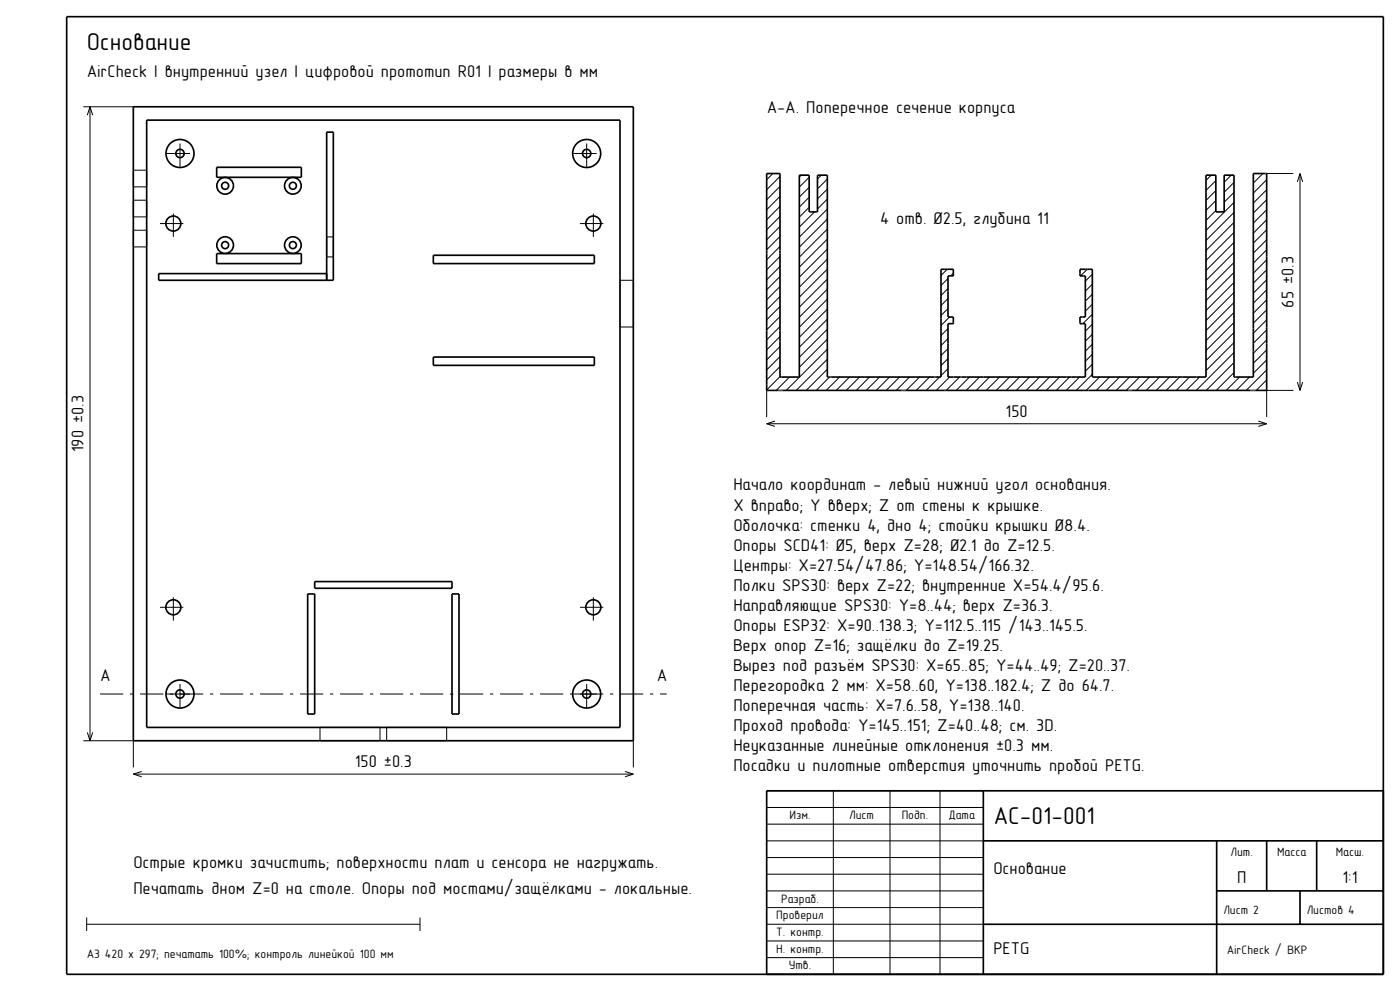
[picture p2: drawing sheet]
<svg xmlns="http://www.w3.org/2000/svg" width="420mm" height="297mm" viewBox="0 0 420 297" stroke-linecap="round" stroke-linejoin="round" font-family="sans-serif">
<defs><g id="words">
<g font-size="7.3">
<text x="26" y="15">Основание</text>
<text x="298" y="247">AC-01-001</text>
</g>
<g font-size="5.1">
<text x="26" y="23">AirCheck | внутренний узел | цифровой прототип R01 | размеры в мм</text>
<text x="230" y="34">А-А. Поперечное сечение корпуса</text>
<text x="264" y="67">4 отв. Ø2.5, глубина 11</text>
<text x="388" y="92.2" transform="rotate(-90 388 92.2)">65 ±0.3</text>
<text x="301.7" y="125">150</text>
<text x="25" y="135.6" transform="rotate(-90 25 135.6)">190 ±0.3</text>
<text x="220" y="147">Начало координат - левый нижний угол основания.</text>
<text x="220" y="153">X вправо; Y вверх; Z от стены к крышке.</text>
<text x="220" y="159">Оболочка: стенки 4, дно 4; стойки крышки Ø8.4.</text>
<text x="220" y="165">Опоры SCD41: Ø5, верх Z=28; Ø2.1 до Z=12.5.</text>
<text x="220" y="171">Центры: X=27.54/47.86; Y=148.54/166.32.</text>
<text x="220" y="177">Полки SPS30: верх Z=22; внутренние X=54.4/95.6.</text>
<text x="220" y="183">Направляющие SPS30: Y=8..44; верх Z=36.3.</text>
<text x="220" y="189">Опоры ESP32: X=90..138.3; Y=112.5..115 /143..145.5.</text>
<text x="220" y="195">Верх опор Z=16; защёлки до Z=19.25.</text>
<text x="220" y="201">Вырез под разъём SPS30: X=65..85; Y=44..49; Z=20..37.</text>
<text x="30" y="204">А</text>
<text x="197" y="204">А</text>
<text x="220" y="207">Перегородка 2 мм: X=58..60, Y=138..182.4; Z до 64.7.</text>
<text x="220" y="213">Поперечная часть: X=7.6..58, Y=138..140.</text>
<text x="220" y="219">Проход провода: Y=145..151; Z=40..48; см. 3D.</text>
<text x="220" y="225">Неуказанные линейные отклонения ±0.3 мм.</text>
<text x="106.4" y="230">150 ±0.3</text>
<text x="220" y="231">Посадки и пилотные отверстия уточнить пробой PETG.</text>
<text x="40" y="260">Острые кромки зачистить; поверхности плат и сенсора не нагружать.</text>
<text x="298" y="262">Основание</text>
<text x="40" y="268">Печатать дном Z=0 на столе. Опоры под мостами/защёлками - локальные.</text>
<text x="371.1" y="264.6">П</text>
<text x="402.7" y="264.6">1:1</text>
<text x="298" y="286">PETG</text>
</g>
<g font-size="3.7">
<text x="236.8" y="245.6">Изм.</text>
<text x="254.7" y="245.6">Лист</text>
<text x="270.5" y="245.6">Подп.</text>
<text x="284.5" y="245.6">Дата</text>
<text x="369.1" y="256.6">Лит.</text>
<text x="383.1" y="256.6">Масса</text>
<text x="400.7" y="256.6">Масш.</text>
<text x="232.9" y="275.6">Проверил</text>
<text x="234.3" y="270.6">Разраб.</text>
<text x="367" y="274">Лист 2</text>
<text x="392" y="274">Листов 4</text>
<text x="232.9" y="280.6">Т. контр.</text>
<text x="26" y="287">А3 420 x 297; печатать 100%; контроль линейкой 100 мм</text>
<text x="232.9" y="285.6">Н. контр.</text>
<text x="368" y="286">AirCheck / ВКР</text>
<text x="236.6" y="290.6">Утв.</text>
</g>
</g></defs>
<g fill="none" stroke="#000" stroke-width=".5">
<path d="M20 5h395v287h-395zM40 32h150v190h-150zM44 36h142v182h-142zM65 50.1h25.4v3h-25.4zM230 52h4v61h5.8v-60.5h2.9v11h2.6v-11h2.9v60.5h34.1v-32.3h3.7v2h-1.6v12.3h1.6v2h-1.6v16h41.2v-16h-1.6v-2h1.6v-12.3h-1.6v-2h3.7v32.3h34.1v-60.5h3v11h2.5v-11h2.9v60.5h5.8v-61h4v65h-150zM65 76h25.4v3h-25.4zM130 76.5h48.3v2.5h-48.3zM98 82h-50.4v2h52.4v-44.4h-2v44.4M130 107h48.3v2.5h-48.3zM92.3 178h2.1v36h-2.1zM94.4 174.3h41.2v2h-41.2zM135.6 178h2.1v36h-2.1z"/>
<path d="M295 237v55M415 237h-185v55M295 252h120M365 252v40M380 252v15M395 252v15M295 277h120M365 267h50M390 267v10"/>
<circle cx="54" cy="46" r="4.2"/>
<circle cx="54" cy="46" r="1.25"/>
<circle cx="67.5" cy="55.7" r="2.5"/>
<circle cx="67.5" cy="55.7" r="1.05"/>
<circle cx="87.9" cy="55.7" r="2.5"/>
<circle cx="87.9" cy="55.7" r="1.05"/>
<circle cx="176" cy="46" r="4.2"/>
<circle cx="176" cy="46" r="1.25"/>
<circle cx="52" cy="67" r="2.25"/>
<circle cx="67.5" cy="73.5" r="2.5"/>
<circle cx="67.5" cy="73.5" r="1.05"/>
<circle cx="87.9" cy="73.5" r="2.5"/>
<circle cx="87.9" cy="73.5" r="1.05"/>
<circle cx="178" cy="67" r="2.25"/>
<circle cx="52" cy="182" r="2.25"/>
<circle cx="178" cy="182" r="2.25"/>
<circle cx="54" cy="208" r="4.2"/>
<circle cx="54" cy="208" r="1.25"/>
<circle cx="176" cy="208" r="4.2"/>
<circle cx="176" cy="208" r="1.25"/>
</g>
<g fill="none" stroke="#000" stroke-width=".3">
<path d="M25 32h15M27 32v190M27 32l-.8 2.5M27 32l.8 2.5M40 51h4v5h-4zM231.9 52l-1.9 1.9M234 58.9l-4 4M234 55.9l-4 4M234 52.9l-4 4M240.4 52.5l-.6 .6M242.7 59.1l-2.9 3M242.7 56.1l-2.9 3"/>
<path d="M242.7 53.1l-2.9 3M246.4 52.5l-1.1 1.1M248.2 59.7l-2.9 2.9M248.2 56.7l-2.9 2.9M248.2 53.7l-2.9 2.9M363.4 52.5l-1.6 1.6M364.8 57.1l-3 3M364.8 54.1l-3 3M369.4 52.5l-2.1 2.1M370.2 57.7l-2.9 2.9M370.2 54.7l-2.9 2.9M378.9 52l-2.9 2.9"/>
<path d="M380 59.9l-4 4M380 56.9l-4 4M380 53.9l-4 4M380 52h8M390 52v65M390 52l-.8 2.5M390 52l.8 2.5M40 69h4v5h-4zM40 60h4v5h-4zM98 71h2v6h-2zM234 79.9l-4 4M234 76.9l-4 4"/>
<path d="M234 73.9l-4 4M234 70.9l-4 4M234 67.9l-4 4M234 64.9l-4 4M234 61.9l-4 4M242.7 62.1l-2.9 3M244.4 63.5l-4.6 4.6M248.2 77.7l-8.4 8.4M248.2 74.7l-8.4 8.4M248.2 71.7l-8.4 8.4M248.2 68.7l-8.4 8.4M248.2 65.7l-8.4 8.4"/>
<path d="M248.2 62.7l-8.4 8.4M364.8 63.1l-3 3M364.8 60.1l-3 3M370.2 78.7l-8.4 8.4M370.2 75.7l-8.4 8.4M370.2 72.7l-8.4 8.4M370.2 69.7l-8.4 8.4M370.2 66.7l-8.4 8.4M370.2 63.7l-8.4 8.4M370.2 60.7l-8.4 8.4M380 77.9l-4 4M380 74.9l-4 4"/>
<path d="M380 71.9l-4 4M380 68.9l-4 4M380 65.9l-4 4M380 62.9l-4 4M186 84h4v14h-4zM234 97.9l-4 4M234 94.9l-4 4M234 91.9l-4 4M234 88.9l-4 4M234 85.9l-4 4M234 82.9l-4 4M248.2 98.7l-8.4 8.4"/>
<path d="M248.2 95.7l-8.4 8.4M248.2 92.7l-8.4 8.4M248.2 89.7l-8.4 8.4M248.2 86.7l-8.4 8.4M248.2 83.7l-8.4 8.4M248.2 80.7l-8.4 8.4M284.2 80.7l-1.9 1.9M284.4 98.5l-2.1 2.1M284.4 92.5l-2.1 2.1M284.4 89.5l-2.1 2.1M284.4 86.5l-2.1 2.1M284.4 83.5l-2.1 2.1"/>
<path d="M284.9 95l-2.6 2.6M286 96.9l-.1 .1M286 81.9l-.8 .8M326.2 80.7l-2 2M327.7 97.2l-2.1 2.1M327.7 94.2l-2.8 2.8M327.7 91.2l-2.1 2.1M327.7 88.2l-2.1 2.1M327.7 85.2l-2.1 2.1M327.7 82.2l-2.1 2.1M370.2 99.7l-8.4 8.4M370.2 96.7l-8.4 8.4"/>
<path d="M370.2 93.7l-8.4 8.4M370.2 90.7l-8.4 8.4M370.2 87.7l-8.4 8.4M370.2 84.7l-8.4 8.4M370.2 81.7l-8.4 8.4M380 98.9l-4 4M380 95.9l-4 4M380 92.9l-4 4M380 89.9l-4 4M380 86.9l-4 4M380 83.9l-4 4M380 80.9l-4 4"/>
<path d="M230 117v8M234 112.9l-4 4M234 109.9l-4 4M234 106.9l-4 4M234 103.9l-4 4M234 100.9l-4 4M236.9 113l-4 4M248.2 110.7l-6.3 6.3M248.2 107.7l-9.3 9.3M248.2 104.7l-12.3 12.3M248.2 101.7l-8.4 8.4M248.9 113l-4 4"/>
<path d="M251.9 113l-4 4M254.9 113l-4 4M257.9 113l-4 4M260.9 113l-4 4M263.9 113l-4 4M266.9 113l-4 4M269.9 113l-4 4M272.9 113l-4 4M275.9 113l-4 4M278.9 113l-4 4M281.9 113l-4 4M284.4 110.5l-2.1 2.1"/>
<path d="M284.4 107.5l-2.1 2.1M284.4 104.5l-2.1 2.1M284.4 101.5l-2.1 2.1M284.9 113l-4 4M287.9 113l-4 4M290.9 113l-4 4M293.9 113l-4 4M296.9 113l-4 4M299.9 113l-4 4M302.9 113l-4 4M305.9 113l-4 4M308.9 113l-4 4"/>
<path d="M311.9 113l-4 4M314.9 113l-4 4M317.9 113l-4 4M320.9 113l-4 4M323.9 113l-4 4M327.7 112.2l-4.8 4.8M327.7 109.2l-2.1 2.1M327.7 106.2l-2.1 2.1M327.7 103.2l-2.1 2.1M327.7 100.2l-2.1 2.1M329.9 113l-4 4M332.9 113l-4 4"/>
<path d="M335.9 113l-4 4M338.9 113l-4 4M341.9 113l-4 4M344.9 113l-4 4M347.9 113l-4 4M350.9 113l-4 4M353.9 113l-4 4M356.9 113l-4 4M359.9 113l-4 4M370.2 111.7l-5.3 5.3M370.2 108.7l-8.3 8.3M370.2 105.7l-11.3 11.3"/>
<path d="M370.2 102.7l-8.4 8.4M371.9 113l-4 4M374.9 113l-4 4M380 116.9l-.1 .1M380 113.9l-3.1 3.1M380 110.9l-6.1 6.1M380 107.9l-4 4M380 104.9l-4 4M380 101.9l-4 4M388 117h-8v8M389.2 114.5l.8 2.5M390.8 114.5l-.8 2.5"/>
<path d="M230 127h150M230 127l2.5 .8M232.5 126.2l-2.5 .8M377.5 126.2l2.5 .8M380 127l-2.5 .8M26.2 219.5l.8 2.5M27.8 219.5l-.8 2.5M96 218h18v4h-18zM116 218h18v4h-18zM25 222h15v8M40 232h150M40 232l2.5 .8"/>
<path d="M42.5 231.2l-2.5 .8M187.5 231.2l2.5 .8M190 222v8M190 232l-2.5 .8M230 237h65M250 237v55M267 237v55M282 237v55M230 257h65M230 252h65M230 247h65M230 242h65"/>
<path d="M26 277h100M26 275v4M126 275v4M230 277h65M230 272h65M230 267h65M230 262h65M230 287h65M230 282h65"/>
</g>
<g fill="none" stroke="#000" stroke-width=".3" stroke-dasharray="7 2 1 2" stroke-linecap="butt">
<path d="M50 46h8M54 50v-8M172 46h8M176 50v-8M48 67h8M52 71v-8M174 67h8M178 71v-8M48 182h8M52 186v-8M174 182h8M178 186v-8"/>
<path d="M30 208h170M50 208h8M54 212v-8M172 208h8M176 212v-8"/>
</g>
<use href="#words"/>
</svg>
